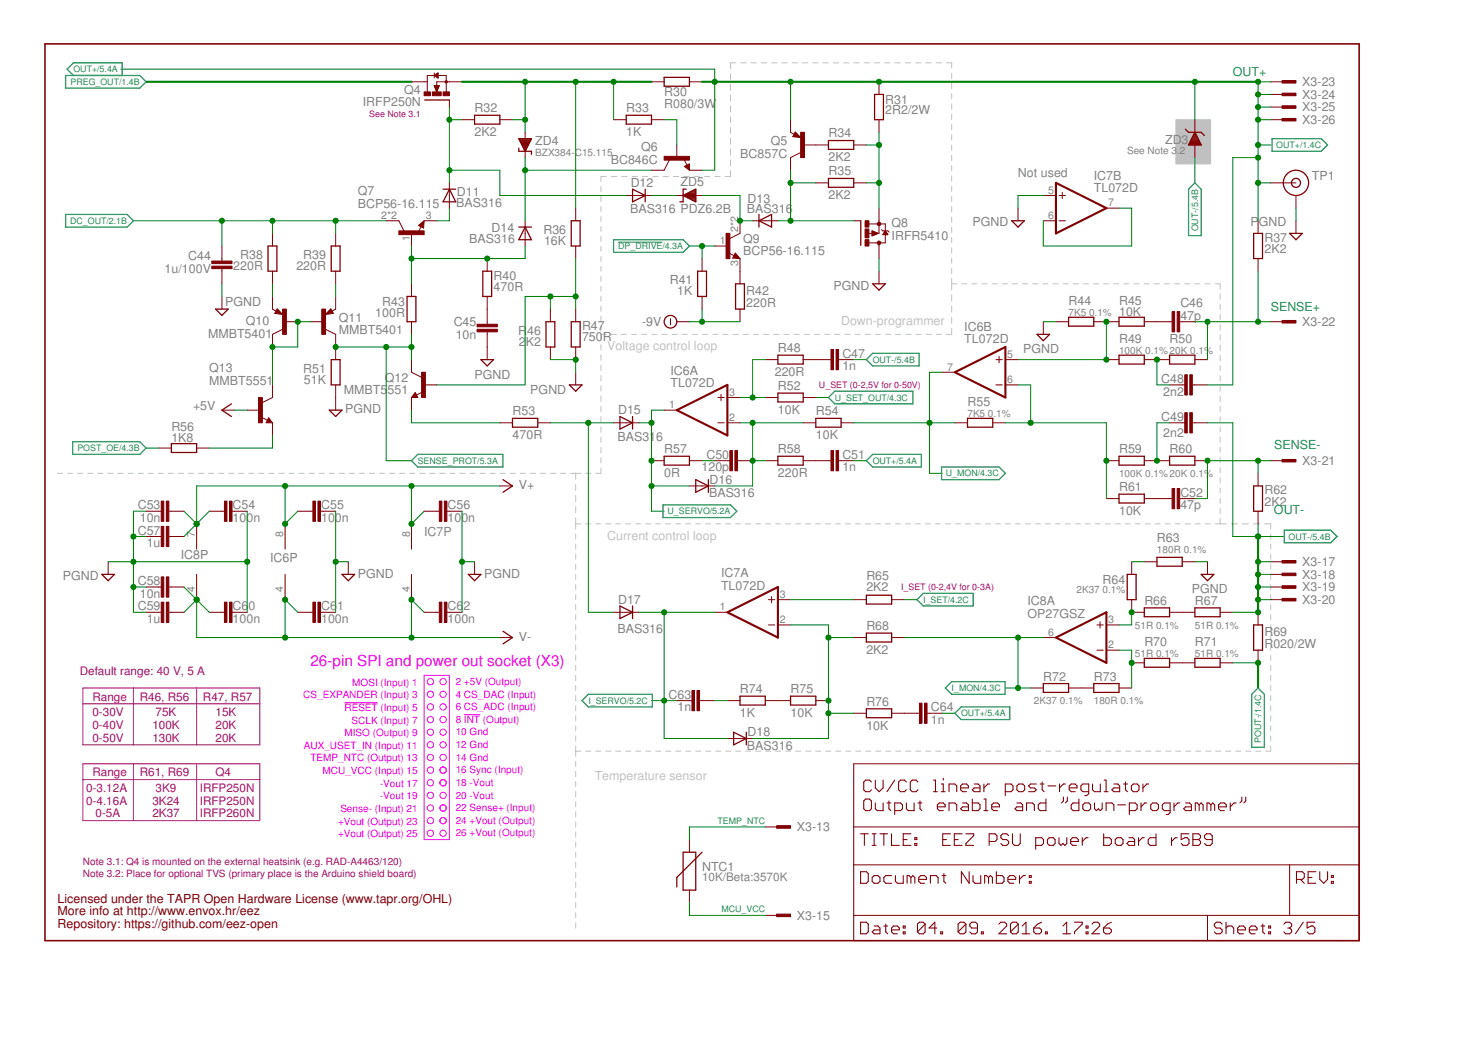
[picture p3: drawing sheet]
<svg xmlns="http://www.w3.org/2000/svg" width="297mm" height="210mm" viewBox="0 0 297 210" stroke-linecap="round" stroke-linejoin="round" font-family="sans-serif">
<defs><g id="words">
<text font-size="3.1" fill="#f0f" x="62.4" y="133.9">26-pin SPI and power out socket (X3)</text>
<g font-size="2.5" fill="#008080">
<text x="247.8" y="15.2">OUT+</text>
<text x="255.4" y="62.6">SENSE+</text>
<text x="256.1" y="90.3">SENSE-</text>
<text x="256" y="103.4">OUT-</text>
</g>
<g font-size="2.5" fill="#808080">
<text x="261.7" y="17.3">X3-23</text>
<text x="72.9" y="21.4">IRFP250N</text>
<text x="81.3" y="18.9">Q4</text>
<text x="95.4" y="22.6">R32</text>
<text x="125.9" y="22.6">R33</text>
<text x="133.5" y="21.7">R080/3W</text>
<text x="133.5" y="19.4">R30</text>
<text x="177.9" y="22.9">2R2/2W</text>
<text x="177.9" y="21">R31</text>
<text x="261.7" y="19.9">X3-24</text>
<text x="261.7" y="22.4">X3-25</text>
<text x="95.4" y="27.4">2K2</text>
<text x="107.6" y="29.1">ZD4</text>
<text x="125.9" y="27.4">1K</text>
<text x="154.9" y="29.1">Q5</text>
<text x="166.5" y="27.6">R34</text>
<text x="234.2" y="29">ZD3</text>
<text x="261.7" y="25">X3-26</text>
<text x="122.7" y="33">BC846C</text>
<text x="128.9" y="30.4">Q6</text>
<text x="148.8" y="31.7">BC857C</text>
<text x="166.5" y="32.4">2K2</text>
<text x="166.5" y="35.3">R35</text>
<text x="204.6" y="35.5">Not used</text>
<text x="71.9" y="41.8">BCP56-16.115</text>
<text x="71.9" y="39.3">Q7</text>
<text x="91.7" y="41.6">BAS316</text>
<text x="91.8" y="39.5">D11</text>
<text x="126.8" y="37.5">D12</text>
<text x="136.8" y="37.4">ZD5</text>
<text x="150.2" y="40.7">D13</text>
<text x="166.5" y="40.1">2K2</text>
<text x="219.8" y="38.7">TL072D</text>
<text x="219.8" y="36.1">IC7B</text>
<text x="263.6" y="36.1">TP1</text>
<text x="98.8" y="46.6">D14</text>
<text x="109.2" y="47">R36</text>
<text x="126.6" y="42.9">BAS316 PDZ6.2B</text>
<text x="150.1" y="42.9">BAS316</text>
<text x="179.2" y="45.6">Q8</text>
<text x="195.5" y="45.5">PGND</text>
<text x="251.3" y="45.5">P</text>
<text x="253" y="45.5">GND</text>
<text x="37.8" y="52.3">C44</text>
<text x="48.3" y="52.1">R38</text>
<text x="61" y="52.1">R39</text>
<text x="94.3" y="48.9">BAS316</text>
<text x="109.3" y="49.2">16K</text>
<text x="149.4" y="51.4">BCP56-16.115</text>
<text x="149.4" y="48.8">Q9</text>
<text x="179.2" y="48.2">IRFR5410</text>
<text x="254.1" y="50.9">2K2</text>
<text x="254.1" y="48.6">R37</text>
<text x="33.1" y="54.8">1u/100V</text>
<text x="46.9" y="54.3">220R</text>
<text x="59.6" y="54.3">220R</text>
<text x="99.2" y="58.5">470R</text>
<text x="99.2" y="56.2">R40</text>
<text x="134.6" y="57.2">R41</text>
<text x="136.1" y="59.4">1K</text>
<text x="150" y="59.4">R42</text>
<text x="167.5" y="58.2">PGND</text>
<text x="45.2" y="61.5">PGND</text>
<text x="49.4" y="65.3">Q10</text>
<text x="68.1" y="64.7">Q11</text>
<text x="75.4" y="63.8">100R</text>
<text x="76.8" y="61.6">R43</text>
<text x="91.2" y="65.6">C45</text>
<text x="129" y="65.6">-9V</text>
<text x="150" y="61.6">220R</text>
<text x="214.7" y="61.3">R44</text>
<text x="224.9" y="63.5">10K</text>
<text x="224.9" y="61.3">R45</text>
<text x="237.2" y="64.3">47p</text>
<text x="237.2" y="61.8">C46</text>
<text x="261.7" y="65.6">X3-22</text>
<text x="41.8" y="67.9">MMBT5401</text>
<text x="68.1" y="67.2">MMBT5401</text>
<text x="91.6" y="68.1">10n</text>
<text x="104.1" y="67.3">R</text>
<text x="104.3" y="69.5">2</text>
<text x="105.7" y="69.5">K2</text>
<text x="105.9" y="67.3">46</text>
<text x="117" y="68.6">750R</text>
<text x="117" y="66.4">R47</text>
<text x="156.3" y="70.8">R48</text>
<text x="169.3" y="71.9">C47</text>
<text x="193.8" y="69">TL072D</text>
<text x="193.8" y="66.5">IC6B</text>
<text x="205.6" y="70.9">PGND</text>
<text x="224.9" y="68.9">R49</text>
<text x="235.1" y="68.9">R50</text>
<text x="42.1" y="77.4">MMBT5551</text>
<text x="42.1" y="74.8">Q13</text>
<text x="61" y="75">R51</text>
<text x="61.1" y="77.1">51K</text>
<text x="77.3" y="76.8">Q12</text>
<text x="95.4" y="76.1">PGND</text>
<text x="134.8" y="77.9">TL072D</text>
<text x="134.8" y="75.4">IC6A</text>
<text x="155.7" y="75.6">220R</text>
<text x="169.3" y="74.5">1n</text>
<text x="233.4" y="77">C48</text>
<text x="38.8" y="82.5">+5V</text>
<text x="69.1" y="79.3">MMBT5</text>
<text x="69.4" y="83.1">PGND</text>
<text x="77.9" y="79.3">551</text>
<text x="103" y="83.5">R53</text>
<text x="106.6" y="79.2">PGND</text>
<text x="124.2" y="83.3">D15</text>
<text x="156.3" y="83.2">10K</text>
<text x="156.3" y="78.4">R52</text>
<text x="164" y="83.5">R54</text>
<text x="194.4" y="81.6">R55</text>
<text x="233.8" y="79.5">2n2</text>
<text x="34.4" y="88.9">1K8</text>
<text x="34.4" y="86.7">R56</text>
<text x="103" y="88.3">470R</text>
<text x="124.1" y="88.6">BAS316</text>
<text x="164" y="88.3">10K</text>
<text x="233.4" y="84.6">C49</text>
<text x="233.8" y="87.8">2n2</text>
<text x="133.5" y="95.9">0R</text>
<text x="133.5" y="91.1">R57</text>
<text x="141" y="94.8">120p</text>
<text x="142" y="92.2">C50</text>
<text x="156.3" y="95.9">220R</text>
<text x="156.3" y="91.1">R58</text>
<text x="169.3" y="94.8">1n</text>
<text x="169.3" y="92.2">C51</text>
<text x="224.9" y="91.1">R59</text>
<text x="235.1" y="91.1">R60</text>
<text x="261.7" y="93.5">X3-21</text>
<text x="104.3" y="98.3">V+</text>
<text x="142.5" y="100">BAS316</text>
<text x="142.6" y="97.2">D16</text>
<text x="224.9" y="98.7">R61</text>
<text x="237.2" y="99.9">C52</text>
<text x="254.1" y="101.6">2K2</text>
<text x="254.1" y="99.4">R62</text>
<text x="27.7" y="107.5">C57</text>
<text x="27.7" y="102.4">C53</text>
<text x="28.1" y="104.9">10n</text>
<text x="46.8" y="104.9">100n</text>
<text x="46.8" y="102.4">C54</text>
<text x="64.5" y="104.9">100n</text>
<text x="64.5" y="102.4">C55</text>
<text x="85.2" y="107.9">IC7P</text>
<text x="89.9" y="104.9">100n</text>
<text x="89.9" y="102.4">C56</text>
<text x="224.9" y="103.5">10K</text>
<text x="237.2" y="102.4">47p</text>
<text x="29.5" y="110">1u</text>
<text x="36.3" y="112.3">IC8P</text>
<text x="54.3" y="112.9">IC6P</text>
<text x="232.5" y="108.9">R63</text>
<text x="261.7" y="113.8">X3-17</text>
<text x="12.6" y="116.6">PGND</text>
<text x="27.7" y="117.6">C58</text>
<text x="71.9" y="116.1">PGND</text>
<text x="97.3" y="116.1">PGND</text>
<text x="144.9" y="118.5">TL072D</text>
<text x="144.9" y="116">IC7A</text>
<text x="174.1" y="118.8">2K2</text>
<text x="174.1" y="116.5">R65</text>
<text x="221.6" y="117.5">R64</text>
<text x="239.5" y="119.3">PGND</text>
<text x="261.7" y="116.4">X3-18</text>
<text x="261.7" y="118.9">X3-19</text>
<text x="27.7" y="122.7">C59</text>
<text x="28.1" y="120.2">10n</text>
<text x="29.5" y="125.3">1u</text>
<text x="46.8" y="125.3">100n</text>
<text x="46.8" y="122.7">C6</text>
<text x="50" y="122.7">0</text>
<text x="64.5" y="125.3">100n</text>
<text x="64.5" y="122.7">C6</text>
<text x="67.7" y="122.7">1</text>
<text x="89.9" y="125.3">100n</text>
<text x="89.9" y="122.7">C6</text>
<text x="93.1" y="122.7">2</text>
<text x="124.2" y="121.3">D17</text>
<text x="206.5" y="124.2">OP27GSZ</text>
<text x="206.5" y="121.7">IC8A</text>
<text x="230" y="121.6">R66</text>
<text x="240.1" y="121.6">R67</text>
<text x="261.7" y="121.4">X3-20</text>
<text x="104.3" y="128.8">V-</text>
<text x="124.1" y="127.3">BAS316</text>
<text x="174.1" y="131.5">2K2</text>
<text x="174.1" y="126.7">R68</text>
<text x="230" y="129.9">R70</text>
<text x="240.1" y="129.9">R71</text>
<text x="254.1" y="130.2">R020/2W</text>
<text x="254.1" y="127.9">R69</text>
<text x="209.7" y="136.8">R72</text>
<text x="219.8" y="136.8">R73</text>
<text x="134.3" y="140.5">C63</text>
<text x="136.1" y="143">1n</text>
<text x="148.7" y="139.4">R74</text>
<text x="158.9" y="139.4">R75</text>
<text x="174.1" y="141.9">R76</text>
<text x="187.1" y="143">C64</text>
<text x="148.7" y="144.2">1K</text>
<text x="150.2" y="148">D18</text>
<text x="158.9" y="144.2">10K</text>
<text x="174.1" y="146.7">10K</text>
<text x="187.1" y="145.6">1n</text>
<text x="150.1" y="150.8">BAS316</text>
<text x="160.1" y="167.2">X3-13</text>
<text x="141.1" y="175.2">NTC1</text>
<text x="160.1" y="184.9">X3-15</text>
</g>
<g font-size="2.5" fill="#c0c0c0">
<text x="169" y="65.3">Down-programmer</text>
<text x="122.1" y="70.4">Voltage control loop</text>
<text x="122.1" y="108.5">Current control loop</text>
<text x="119.5" y="156.7">Temperature sensor</text>
</g>
<g font-size="2.5" fill="#800000">
<text x="11.6" y="181.5">Licensed under the TAPR Open Hardware License (www.tapr.org/OHL)</text>
<text x="11.6" y="184">More info at http://www.envox.hr/eez</text>
<text x="11.6" y="186.6">Repository: https://github.com/eez-open</text>
</g>
<g font-size="2.3" fill="#800080">
<text x="16" y="135.8">Default range: 40 V, 5 A</text>
<text x="18.6" y="140.9">Range</text>
<text x="28.1" y="140.9">R46, R56</text>
<text x="40.8" y="140.9">R47, R57</text>
<text x="18.6" y="144">0-30V</text>
<text x="18.6" y="146.6">0-40V</text>
<text x="18.6" y="149.1">0-50V</text>
<text x="30.6" y="146.6">100K</text>
<text x="30.6" y="149.1">130K</text>
<text x="31.3" y="144">75K</text>
<text x="43.3" y="144">15K</text>
<text x="43.3" y="146.6">20K</text>
<text x="43.3" y="149.1">20K</text>
<text x="17.3" y="159.3">0-3.12A</text>
<text x="17.3" y="161.8">0-4.16A</text>
<text x="18.6" y="156.1">Range</text>
<text x="28.1" y="156.1">R61, R69</text>
<text x="30.6" y="161.8">3K24</text>
<text x="31.3" y="159.3">3K9</text>
<text x="40.2" y="159.3">IRFP250N</text>
<text x="40.2" y="161.8">IRFP250N</text>
<text x="43.3" y="156.1">Q4</text>
<text x="19.2" y="164.4">0-5A</text>
<text x="30.6" y="164.4">2K37</text>
<text x="40.2" y="164.4">IRFP260N</text>
</g>
<text font-size="2.3" fill="#808080" x="141.1" y="177.1">10K/Beta:3570K</text>
<g font-size="2.1" fill="#808080">
<text x="210.7" y="38.9">5</text>
<text x="222.7" y="41.5">7</text>
<text x="76.6" y="44">2*2</text>
<text x="85.6" y="44">3</text>
<text x="148.4" y="46.6" transform="rotate(-90 148.4 46.6)">2*2</text>
<text x="210.7" y="44">6</text>
<text x="82.3" y="48.5" transform="rotate(-90 82.3 48.5)">1</text>
<text x="144.6" y="49.1">1</text>
<text x="148.4" y="53.5" transform="rotate(-90 148.4 53.5)">3</text>
<text x="202.4" y="72">5</text>
<text x="190.3" y="74.5">7</text>
<text x="202.4" y="77">6</text>
<text x="134.5" y="82.1">1</text>
<text x="146.5" y="79.6">3</text>
<text x="146.5" y="84.7">2</text>
<text x="39.2" y="108.1" transform="rotate(-90 39.2 108.1)">7</text>
<text x="56.9" y="108.1" transform="rotate(-90 56.9 108.1)">8</text>
<text x="82.3" y="108.1" transform="rotate(-90 82.3 108.1)">8</text>
<text x="39.2" y="119" transform="rotate(-90 39.2 119)">4</text>
<text x="56.9" y="119" transform="rotate(-90 56.9 119)">4</text>
<text x="82.3" y="119" transform="rotate(-90 82.3 119)">4</text>
<text x="144.6" y="122.7">1</text>
<text x="156.7" y="125.3">2</text>
<text x="156.7" y="120.2">3</text>
<text x="222.7" y="125.3">3</text>
<text x="210.7" y="127.8">6</text>
<text x="222.7" y="130.4">2</text>
</g>
<g font-size="2" fill="#808080">
<text x="107.6" y="31.3">BZX384-C15.115</text>
<text x="226.5" y="30.9">See Note 3</text>
<text x="236.6" y="30.9">.2</text>
<text x="214.7" y="63.5">7K5</text>
<text x="218.9" y="63.5">0.1%</text>
<text x="224.9" y="71.2">100K 0.1%20K 0.1%</text>
<text x="194.4" y="83.9">7K5</text>
<text x="198.6" y="83.9">0.1%</text>
<text x="224.9" y="95.9">100K 0.1%20K 0.1%</text>
<text x="232.5" y="111.2">180R 0.1%</text>
<text x="216.4" y="119.3">2K37</text>
<text x="221.6" y="119.3">0.1%</text>
<text x="228.1" y="126.4">51R 0.1%</text>
<text x="240.1" y="126.4">51R 0.1%</text>
<text x="228.1" y="132.1">51R 0.1%</text>
<text x="240.1" y="132.1">51R 0.1%</text>
<text x="207.8" y="141.6">2K37</text>
<text x="213" y="141.6">0.1%</text>
<text x="219.8" y="141.6">180R 0.1%</text>
</g>
<g font-size="2" fill="#f0f">
<text x="70.8" y="137.8">MOSI (Input) 1</text>
<text x="91.6" y="137.7">2 +5V (Output)</text>
<text x="61" y="140.4">CS_EXPANDER (Input) 3</text>
<text x="69.2" y="142.9">RESET (Input) 5</text>
<text x="91.6" y="142.8">6 CS_ADC (Input)</text>
<text x="91.6" y="140.2">4 CS_DAC (Input)</text>
<text x="69.2" y="148">MISO (Output) 9</text>
<text x="70.7" y="145.5">SCLK (Input) 7</text>
<text x="91.6" y="145.3">8 INT (Output)</text>
<text x="91.6" y="147.9">10 Gnd</text>
<text x="61.1" y="150.5">AUX_USET_IN (Input) 11</text>
<text x="62.4" y="153.1">TEMP_NTC (Output) 13</text>
<text x="64.8" y="155.6">MCU_VCC (Input) 15</text>
<text x="91.6" y="150.4">12 Gnd</text>
<text x="91.6" y="155.5">16 Sync (Input)</text>
<text x="91.6" y="152.9">14 Gnd</text>
<text x="76.4" y="160.7">-Vout 19</text>
<text x="76.4" y="158.2">-Vout 17</text>
<text x="91.6" y="158">18 -Vout</text>
<text x="91.6" y="160.6">20 -Vout</text>
<text x="67.9" y="165.8">+Vout (Output) 23</text>
<text x="68.4" y="163.2">Sense- (Input) 21</text>
<text x="91.6" y="165.6">24 +Vout (Output)</text>
<text x="91.6" y="163.1">22 Sense+ (Input)</text>
<text x="67.9" y="168.3">+Vout (Output) 25</text>
<text x="91.6" y="168.2">26 +Vout (Output)</text>
</g>
<g font-size="2" fill="#800080">
<text x="16.7" y="173.9">Note 3.1: Q4 is mounted on the external heatsink (e.g. RAD-A4463/120)</text>
<text x="16.7" y="176.4">Note 3.2: Place for optional TVS (primary place is the Arduino shield board)</text>
</g>
<g font-size="1.8" fill="#008080">
<text x="14.2" y="17.1">PREG_OUT/1.4B</text>
<text x="14.8" y="14.5">OUT+/5.4A</text>
<text x="256.5" y="29.8">OUT+/1.4C</text>
<text x="14.1" y="45">DC_OUT/2.1B</text>
<text x="240.8" y="46.5" transform="rotate(-90 240.8 46.5)">OUT-/5.4B</text>
<text x="124.2" y="50.1">DP_DRIVE/4.3A</text>
<text x="175.4" y="72.9">OUT-/5.4B</text>
<text x="167.8" y="80.6">U_SET_OUT/4.3C</text>
<text x="15.6" y="90.7">POST_OE/4.3B</text>
<text x="84" y="93.3">SENSE_PROT/5.3A</text>
<text x="175.4" y="93.3">OUT+/5.4A</text>
<text x="190.1" y="95.8">U_MON/4.3C</text>
<text x="134.2" y="103.4">U_SERVO/5.2A</text>
<text x="259" y="108.5">OUT-/5.4B</text>
<text x="185.5" y="121.2">I_SET/4.2C</text>
<text x="118.2" y="141.5">I_SERVO/5.2C</text>
<text x="191.3" y="139">I_MON/4.3C</text>
<text x="193.2" y="144">OUT+/5.4A</text>
<text x="253.5" y="149.4" transform="rotate(-90 253.5 149.4)">POUT-/1.4C</text>
<text x="144.2" y="165.6">TEMP_NTC</text>
<text x="145" y="183.4">MCU_VCC</text>
</g>
<g font-size="1.8" fill="#800080">
<text x="74.2" y="23.4">See Note 3.1</text>
<text x="164.6" y="78">U_SET (0-2,5V for 0-50V)</text>
<text x="181.1" y="118.7">I_SET (0-2,4V for 0-3A)</text>
</g>
</g></defs>
<g fill="none" stroke="#c0c0c0" stroke-width=".2">
<path d="M146.8 14.8v1.2M146.8 17v1.1M146.8 19.1v1.2M147.9 12.6h-1.1v1.2M148.9 12.6h1M150.9 12.6h1.1M153 12.6h1.1M155.1 12.6h1M157.1 12.6h1.1M159.2 12.6h1.1M161.3 12.6h1M163.3 12.6h1.1"/>
<path d="M165.4 12.6h1.1M167.5 12.6h1M169.5 12.6h1.1M171.6 12.6h1.1M173.7 12.6h1M175.7 12.6h1.1M177.8 12.6h1.1M179.9 12.6h1M181.9 12.6h1.1M184 12.6h1.1M186.1 12.6h1M188.1 12.6h1.1"/>
<path d="M190.2 12.6h1.1v1.1M191.3 14.7v1.1M191.3 16.8v1M191.3 18.8v1.1M120.8 37.5v1M120.8 39.5v1M121.9 35.5h-1.1v1M122.9 35.5h1.1M124.9 35.5h1.1M127 35.5h1.1M129.1 35.5h1.1M131.2 35.5h1"/>
<path d="M133.3 35.5h1M135.3 35.5h1.1M137.4 35.5h1.1M139.5 35.5h1.1M141.6 35.5h1.1M143.7 35.5h1M146.8 21.3v1.2M146.8 23.5v1.1M146.8 25.7v1.1M146.8 27.8v1.2M146.8 30v1.2M146.8 32.2v1.1"/>
<path d="M146.8 34.3v1.2h-1.1M191.3 20.9v1.1M191.3 23v1M191.3 25v1.1M191.3 27.1v1.1M191.3 29.2v1M191.3 31.2v1.1M191.3 33.3v1.1M191.3 35.3v1.1M191.3 37.4v1.1M191.3 39.5v1.1M120.8 41.5v1"/>
<path d="M120.8 43.5v1M120.8 45.5v1M120.8 47.5v1M120.8 49.5v1M120.8 51.5v1.1M120.8 53.6v.9M120.8 55.6v1M120.8 57.6v1M120.8 59.6v1M191.3 41.6v1M191.3 43.6v1.1M191.3 45.7v1.1"/>
<path d="M191.3 47.8v1M191.3 49.8v1.1M191.3 51.9v1M191.3 54v1M191.3 56v2.3M191.3 59.3v1.2M191.3 57.1h1M193.3 57.1h1M195.3 57.1h1.1M197.4 57.1h1M199.4 57.1h1M201.4 57.1h1.1"/>
<path d="M203.5 57.1h1M205.5 57.1h1M207.5 57.1h1.1M209.6 57.1h1M211.6 57.1h1M213.7 57.1h1M215.7 57.1h1M217.7 57.1h1.1M219.8 57.1h1M221.8 57.1h1M223.8 57.1h1.1M225.9 57.1h1"/>
<path d="M227.9 57.1h1M229.9 57.1h1.1M232 57.1h1M234 57.1h1M236.1 57.1h1M238.1 57.1h1M240.1 57.1h1.1M242.1 57.1h1.1M244.2 57.1h1v1M245.2 59.1v1.1M120.8 61.6v1M120.8 63.6v1"/>
<path d="M120.8 65.6v1M120.8 69.3v1.1M120.8 71.4v1M120.8 73.4v1.1M120.8 75.5v1.1M120.8 77.6v1M120.8 79.6v1.1M121.8 67.2h-1v1.1M122.8 67.2h1.1M124.9 67.2h1M126.9 67.2h1.1M128.9 67.2h1.1"/>
<path d="M131 67.2h1M133 67.2h1.1M135.1 67.2h1M137.1 67.2h1.1M139.2 67.2h1M141.2 67.2h1M143.3 67.2h1M145.3 67.2h1M147.3 67.2h1.1M149.4 67.2h1M151.4 67.2h1.1M153.5 67.2h1"/>
<path d="M155.5 67.2h1M157.5 67.2h1.1M159.6 67.2h1M161.6 67.2h1.1M163.7 67.2h1M165.7 67.2h1.1M167.7 67.2h1.1M169.8 67.2h1M171.8 67.2h1.1M173.9 67.2h1M175.9 67.2h1.1M178 67.2h1"/>
<path d="M180 67.2h1M182.1 67.2h1M184.1 67.2h1M186.1 67.2h1.1M188.2 67.2h1M191.3 66v1.2h-1.1M191.3 61.5v1.3M191.3 63.8v1.2M245.2 61.2v1M245.2 63.2v1.1M245.2 65.3v1M245.2 67.3v1.1"/>
<path d="M245.2 69.4v1M245.2 71.4v1.1M245.2 73.5v1M245.2 75.5v1.1M245.2 77.6v1.1M245.2 79.7v1M11.6 95.2h1M13.6 95.2h1M15.6 95.2h1M17.7 95.2h1M19.7 95.2h1M21.7 95.2h1"/>
<path d="M23.7 95.2h1M25.7 95.2h1.1M27.7 95.2h1.1M29.8 95.2h1M31.8 95.2h1M33.8 95.2h1M35.8 95.2h1.1M37.9 95.2h1M39.9 95.2h1M41.9 95.2h1M43.9 95.2h1.1M46 95.2h1"/>
<path d="M48 95.2h1M50 95.2h1M52 95.2h1M54 95.2h1.1M56 95.2h1.1M58.1 95.2h1M60.1 95.2h1M62.1 95.2h1M64.1 95.2h1.1M66.2 95.2h1M68.2 95.2h1M70.2 95.2h1"/>
<path d="M72.2 95.2h1.1M74.3 95.2h1M76.3 95.2h1M78.3 95.2h1M80.3 95.2h1M82.3 95.2h1.1M84.3 95.2h1.1M86.4 95.2h1M88.4 95.2h1M90.4 95.2h1M92.4 95.2h1.1M94.5 95.2h1"/>
<path d="M96.5 95.2h1M98.5 95.2h1M100.5 95.2h1.1M102.6 95.2h1M104.6 95.2h1M106.6 95.2h1M108.6 95.2h1M110.6 95.2h1.1M112.7 95.2h1M114.7 95.2h2M115.7 95.2v1.2M115.7 97.4v1.2"/>
<path d="M115.7 99.6v1.3M117.7 95.2h1.1M120.8 81.7v1.1M120.8 83.8v1M120.8 85.8v1.1M120.8 87.9v1.1M120.8 90v1M120.8 92v1.1M120.8 94.1v1.1h-1M245.2 81.7v1M245.2 83.8v1M245.2 85.8v1"/>
<path d="M245.2 87.9v1M245.2 89.9v1.1M245.2 91.9v1.1M245.2 94v1.1M245.2 96.1v1M245.2 98.1v1.1M115.7 101.9v1.2M115.7 104.1v2.3M115.7 107.4v1M115.7 109.4v1M115.7 111.4v1M115.7 113.5v1"/>
<path d="M115.7 115.5v1M115.7 117.5v1M115.7 119.5v1.1M115.7 105.3h1M117.7 105.3h1M119.7 105.3h1M121.7 105.3h1M123.7 105.3h1M125.8 105.3h.9M127.8 105.3h1M129.8 105.3h1M131.8 105.3h1"/>
<path d="M133.8 105.3h1M135.8 105.3h1M137.8 105.3h1M139.8 105.3h1M141.8 105.3h1M143.8 105.3h1M145.8 105.3h1M147.8 105.3h1M149.8 105.3h1.1M151.8 105.3h1.1M153.9 105.3h1M155.9 105.3h1"/>
<path d="M157.9 105.3h1M159.9 105.3h1M161.9 105.3h1M163.9 105.3h1M165.9 105.3h1M167.9 105.3h1M169.9 105.3h1M171.9 105.3h1M173.9 105.3h1M175.9 105.3h1.1M177.9 105.3h1.1M180 105.3h1"/>
<path d="M182 105.3h1M184 105.3h1M186 105.3h1M188 105.3h1M190 105.3h1M192 105.3h1M194 105.3h1M196 105.3h1M198 105.3h1M200 105.3h1M202 105.3h1.1M204 105.3h1.1"/>
<path d="M206.1 105.3h1M208.1 105.3h1M210.1 105.3h1M212.1 105.3h1M214.1 105.3h1M216.1 105.3h1M218.1 105.3h1M220.1 105.3h1M222.1 105.3h1M224.1 105.3h1M226.1 105.3h1M228.2 105.3h1"/>
<path d="M230.2 105.3h1M232.2 105.3h1M234.2 105.3h1M236.2 105.3h1M238.2 105.3h1M240.2 105.3h1M242.2 105.3h1M244.2 105.3h2.2M245.2 100.2v1M245.2 102.2v1.1M245.2 104.3v1M247.5 105.3h1.2"/>
<path d="M249.7 105.3h1.2M251.9 105.3h1.3M254.1 105.3h1.3v1.1M255.4 107.4v1M255.4 109.4v1M255.4 111.4v1M255.4 113.5v1M255.4 115.5v1M255.4 117.5v1M255.4 119.5v1.1M115.7 121.6v1M115.7 123.6v1"/>
<path d="M115.7 125.6v1.1M115.7 127.7v1M115.7 129.7v1M115.7 131.7v1.1M115.7 133.8v1M115.7 135.8v1M115.7 137.8v1.1M115.7 139.8v1.1M255.4 121.6v1M255.4 123.6v1M255.4 125.6v1.1M255.4 127.7v1"/>
<path d="M255.4 129.7v1M255.4 131.7v1.1M255.4 133.8v1M255.4 135.8v1M255.4 137.8v1.1M255.4 139.8v1.1M115.7 151h1M115.7 141.9v1M115.7 143.9v1M115.7 145.9v1.1M115.7 148v1M115.7 150v2.1"/>
<path d="M115.7 153.1v1M115.7 155.1v1M115.7 157.1v1.1M115.7 159.2v1M117.7 151h1M119.7 151h1M121.7 151h1M123.7 151h1.1M125.8 151h1M127.8 151h1M129.8 151h1M131.8 151h1"/>
<path d="M133.8 151h1M135.8 151h1M137.8 151h1M139.8 151h1M141.8 151h1M143.8 151h1M145.8 151h1.1M147.8 151h1.1M149.9 151h1M151.9 151h1M153.9 151h1M155.9 151h1"/>
<path d="M157.9 151h1M159.9 151h1M161.9 151h1M163.9 151h1.1M165.9 151h1.1M168 151h1M170 151h1M172 151h1M174 151h1M176 151h1M178 151h1M180 151h1"/>
<path d="M182 151h1M184 151h1M186 151h1M188 151h1.1M190.1 151h1M192.1 151h1M194.1 151h1M196.1 151h1M198.1 151h1M200.1 151h1M202.1 151h1M204.1 151h1"/>
<path d="M206.1 151h1.1M208.2 151h.9M210.2 151h1M212.2 151h1M214.2 151h1M216.2 151h1M218.2 151h1M220.2 151h1M222.2 151h1M224.2 151h1M226.2 151h1M228.2 151h1.1"/>
<path d="M230.3 151h1M232.3 151h1M234.3 151h1M236.3 151h1M238.3 151h1M240.3 151h1M242.3 151h1M244.3 151h1M246.3 151h1M248.3 151h1M250.4 151h1M252.4 151h1"/>
<path d="M255.4 141.9v1M255.4 143.9v1M255.4 145.9v1.1M255.4 148v1M255.4 150v1h-1M115.7 161.2v1M115.7 163.2v1.1M115.7 165.2v1.1M115.7 167.3v1M115.7 169.3v1M115.7 171.3v1.1M115.7 173.4v1"/>
<path d="M115.7 175.4v1M115.7 177.4v1.1M115.7 179.5v1M115.7 181.5v1M115.7 183.5v1.1M115.7 185.5v1.1"/>
</g>
<path d="M236.3 24.1h7v8.9h-7z" fill="#c0c0c0" stroke="#c0c0c0" stroke-width=".2"/>
<g fill="none" stroke="#800000" stroke-width=".21">
<path d="M175.1 157.2l-.3-.4h-.8l-.4 .4v1.6l.4 .4h.8l.3-.4M175.9 156.8v1.6l.8 .8 .8-.8v-1.6M179.8 156.8l-1.5 2.4M182.2 157.2l-.4-.4h-.8l-.4 .4v1.6l.4 .4h.8l.4-.4M184.5 157.2l-.4-.4h-.8l-.4 .4v1.6l.4 .4h.8l.4-.4M187.6 156.8h.4v2.4M187.6 159.2h.8M189.2 159.2h.7M189.2 157.6h.4v1.6M189.6 156.5v.3M190.7 159.2v-1.6h1.2l.4 .4v1.2M193.1 158.4h1.5v-.4l-.4-.4h-.7l-.4 .4v.8l.4 .4h.7"/>
<path d="M195.8 157.6h.8l.4 .4v1.2h-1.2l-.4-.4 .4-.4h1.2M197.7 157.6v1.6M198.9 157.6h-.4l-.8 .8M202 159.2h1.2l.4-.4v-.8l-.4-.4h-1.2v2.4M204.4 158l.4-.4h.7l.4 .4v.8l-.4 .4h-.7l-.4-.4zM208.3 157.6h-1.2l-.4 .4 .4 .4h.8l.4 .4-.4 .4h-1.2M209 157.6h.8M209.4 157.2v1.6l.4 .4M210.6 158h1.6M212.9 157.6v1.6M214.1 157.6h-.4l-.8 .8M214.9 158.4h1.6v-.4l-.4-.4h-.8l-.4 .4v.8l.4 .4h.8"/>
<path d="M218.8 159.2h-1.2l-.4-.4v-.8l.4-.4h1.2v2l-.4 .4h-.4M219.6 157.6v1.2l.4 .4h1.1v-1.6M221.9 156.8h.4v2.4M221.9 159.2h.8M223.9 157.6h.7l.4 .4v1.2h-1.1l-.4-.4 .4-.4h1.1M225.8 157.6h.8M226.2 157.2v1.6l.4 .4M227.4 158l.4-.4h.7l.4 .4v.8l-.4 .4h-.7l-.4-.4zM229.7 157.6v1.6M230.9 157.6h-.4l-.8 .8M173 175.3h1.1l.4 .3v1.6l-.4 .4h-1.1zM173 167.6h1.5"/>
<path d="M173.6 161l.4-.3h.8l.3 .3v1.6l-.3 .4h-.8l-.4-.4zM173.7 167.6v2.4M175.3 176.4l.4-.4h.7l.4 .4v.8l-.4 .4h-.7l-.4-.4zM175.3 167.6h.8M175.3 170h.8M175.7 167.6v2.4M175.9 161.4v1.2l.4 .4h1.2v-1.6M176.8 167.6h1.6M177.6 167.6v2.4M178.3 161.4h.7M178.6 161v1.6l.4 .4M179.2 167.6v2.4h1.5"/>
<path d="M179.2 176h-1.2l-.4 .4v.8l.4 .4h1.2M179.8 163h1.2l.4-.4v-.8l-.4-.4h-1.2v2.4M180 176v1.2l.4 .4h1.1v-1.6M181.5 168.8h.8M182.2 161.4v1.2l.3 .4h1.2v-1.6M183.1 167.6h-1.6v2.4h1.6M183.1 176.4l-.4-.4h-.4v1.6M183.1 176.4l.4-.4 .4 .4v1.2M183.1 176.4v1.2M183.9 169.6h.4v.4h-.4zM183.9 168.4h.4v.4h-.4zM184.5 161.4h.8"/>
<path d="M184.6 176.8h1.6v-.4l-.4-.4h-.8l-.4 .4v.8l.4 .4h.8M184.9 161v1.6l.4 .4M187 177.6v-1.6h1.2l.3 .4v1.2M188.4 162.2h1.5v-.4l-.3-.4h-.8l-.4 .4v.8l.4 .4h.8M189.3 176h.8M189.5 168.8h.7M189.7 175.6v1.6l.4 .4M190.7 163v-1.6h1.2l.4 .4v1.2M191 167.6h-1.5v2.4h1.5M191.8 168.8h.8M193.4 167.6h-1.6v2.4h1.6M193.5 161.4h.7l.4 .4v1.2h-1.1l-.4-.4 .4-.4h1.1"/>
<path d="M194.1 167.6h1.6v.4l-1.6 1.6v.4h1.6M194.8 175.3v2.3l-1.6-2.3v2.3M195.4 160.7v2.3h1.2l.4-.4v-.8l-.4-.4h-1.2M195.6 176v1.2l.3 .4h1.2v-1.6M197.7 160.7h.4v2.3M197.7 163h.8M198.7 176.4l-.4-.4h-.4v1.6M198.7 176.4v1.2M198.7 176.4l.4-.4 .4 .4v1.2M198.8 169.2h1.2l.4-.4v-.8l-.4-.4h-1.2v2.4M199.3 162.2h1.6v-.4l-.4-.4h-.8l-.4 .4v.8l.4 .4h.8M200.2 175.3v2.3h1.2l.4-.4v-.8l-.4-.4h-1.2"/>
<path d="M202.6 176.8h1.5v-.4l-.4-.4h-.8l-.3 .4v.8l.3 .4h.8M202.7 168l-.4-.4h-.8l-.4 .4v.4l.4 .4h.8l.4 .4v.4l-.4 .4h-.8l-.4-.4M203.5 167.6v2l.4 .4h.8l.3-.4v-2M204.4 161.4h.7l.4 .4v1.2h-1.1l-.4-.4 .4-.4h1.1M204.9 176v1.6M206.1 176h-.4l-.8 .8M206.3 163v-1.6h1.2l.4 .4v1.2M206.9 177.2h.3v.4h-.3zM206.9 176h.3v.4h-.3zM208.2 170h1.1l.4-.4v-.8l-.4-.4h-1.1v2.4M210.2 160.7v2.3h-1.2l-.3-.4v-.8l.3-.4h1.2M210.5 168.8l.4-.4h.8l.3 .4v.8l-.3 .4h-.8l-.4-.4z"/>
<path d="M212.8 168.4v1.2l.4 .4 .4-.4 .4 .4 .4-.4v-1.2M213.7 160.3v.7l-.4 .4M214.5 160.3v.7l-.4 .4M215.2 169.2h1.5v-.4l-.4-.4h-.7l-.4 .4v.8l.4 .4h.7M216.8 160.7v2.3h-1.1l-.4-.4v-.8l.4-.4h1.1M217.5 168.4v1.6M217.6 161.8l.4-.4h.8l.4 .4v.8l-.4 .4h-.8l-.4-.4zM218.7 168.4h-.4l-.8 .8M220 161.4v1.2l.3 .4 .4-.4 .4 .4 .4-.4v-1.2M221.8 167.6v2.4h1.2l.4-.4v-.8l-.4-.4h-1.2M222.3 163v-1.6h1.2l.4 .4v1.2M224.1 168.8l.4-.4h.8l.4 .4v.8l-.4 .4h-.8l-.4-.4z"/>
<path d="M224.6 161.8h1.6M226.9 168.4h.7l.4 .4v1.2h-1.1l-.4-.4 .4-.4h1.1M227 163h1.1l.4-.4v-.8l-.4-.4h-1.1v2.4M228.8 168.4v1.6M229.3 161.4v1.6M230 168.4h-.4l-.8 .8M230.5 161.4h-.4l-.8 .8M231.3 161.8l.3-.4h.8l.4 .4v.8l-.4 .4h-.8l-.3-.4zM232.3 167.6v2.4h-1.1l-.4-.4v-.8l.4-.4h1.1M235.2 163h-1.2l-.4-.4v-.8l.4-.4h1.2v2l-.4 .4h-.4M235.4 168.4v1.6M235.9 161.4v1.6"/>
<path d="M236.6 168.4h-.4l-.8 .8M237.1 161.4h-.4l-.8 .8M238.3 161.4h.8l.3 .4v1.2h-1.1l-.4-.4 .4-.4h1.1M239 167.6h-1.6v1.2l.8-.4h.4l.4 .4v.8l-.4 .4h-.8l-.4-.4M239.7 167.6h1.2l.4 .4v.4l-.4 .4 .4 .4v.4l-.4 .4h-1.2zM239.7 168.8h1.2M241 161.8l-.4-.4h-.4v1.6M241 161.8v1.2M241 161.8l.4-.4 .4 .4v1.2M243.4 161.8l-.4-.4h-.4v1.6M243.4 161.8v1.2M243.4 161.8l.3-.4 .4 .4v1.2"/>
<path d="M243.6 168.8h-1.1l-.4-.4v-.4l.4-.4h.7l.4 .4v1.6l-.4 .4h-.7l-.4-.4M244.9 162.2h1.6v-.4l-.4-.4h-.8l-.4 .4v.8l.4 .4h.8M247.2 161.4v1.6M248.4 161.4h-.4l-.8 .8M249.6 160.3v.7l-.4 .4M250.4 160.3v.7l-.4 .4M260.6 176.8h1.1l.4-.4v-.8l-.4-.3h-1.1v2.3M261.3 176.8l.8 .8M262.9 176.4h.8M264.5 175.3h-1.6v2.3h1.6M265.2 175.3v1.5l.8 .8 .8-.8v-1.5M267.6 177.2h.4v.4h-.4z"/>
<path d="M267.6 176h.4v.4h-.4zM173 185.4h1.1l.4 .4v1.6l-.4 .3h-1.1zM175.7 186.2h.7l.4 .4v1.1h-1.1l-.4-.3 .4-.4h1.1M177.6 186.2h.8M178 185.8v1.6l.4 .3M179.2 187h1.5v-.4l-.3-.4h-.8l-.4 .4v.8l.4 .3h.8M181.5 187.4h.4v.3h-.4zM181.5 186.2h.4v.4h-.4zM185.9 185.8v1.6l-.4 .3h-.7l-.4-.3M185.9 185.8l-.4-.4h-.7l-.4 .4v1.6M185.9 185.8l-1.5 1.6M188.3 186.6h-1.6l1.2-1.2v2.3"/>
<path d="M189.1 187.4h.3v.3h-.3zM194.1 185.8v1.6l-.4 .3h-.7l-.4-.3M194.1 185.8l-.4-.4h-.7l-.4 .4v1.6M194.1 185.8l-1.5 1.6M196.4 186.6h-1.1l-.4-.4v-.4l.4-.4h.8l.3 .4v1.6l-.3 .3h-.8l-.4-.3M197.2 187.4h.4v.3h-.4zM200.7 185.8l.4-.4h.8l.4 .4v.4l-1.6 1.5h1.6M204.6 185.8v1.6l-.3 .3h-.8l-.4-.3M204.6 185.8l-.3-.4h-.8l-.4 .4v1.6M204.6 185.8l-1.5 1.6M205.4 187.7h1.6M205.4 186.2l.8-.8v2.3"/>
<path d="M207.8 186.6h1.1l.4 .4v.4l-.4 .3h-.7l-.4-.3zM209.3 185.4l-.8 .4-.7 .8M210.1 187.4h.4v.3h-.4zM213.6 187.7h1.6M213.6 186.2l.8-.8v2.3M215.9 185.4h1.6v.4l-1.6 1.6v.3M218.3 187.4h.4v.3h-.4zM218.3 186.2h.4v.4h-.4zM219.5 185.8l.3-.4h.8l.4 .4v.4l-1.5 1.5h1.5M221.8 186.6h1.1l.5 .4v.4l-.5 .3h-.7l-.4-.3zM223.4 185.4l-.8 .4-.8 .8M245.6 185.8l-.4-.4h-.8l-.3 .4v.4l.3 .4h.8l.4 .4v.4l-.4 .3h-.8l-.3-.3"/>
<path d="M246.4 186.6l.4-.4h.8l.3 .4v1.1M246.4 185.4v2.3M248.7 187h1.6v-.4l-.4-.4h-.8l-.4 .4v.8l.4 .3h.8M251.1 187h1.5v-.4l-.4-.4h-.7l-.4 .4v.8l.4 .3h.7M253.4 186.2h.8M253.8 185.8v1.6l.4 .3M255 187.4h.4v.3h-.4zM255 186.2h.4v.4h-.4zM258 185.8l.4-.4h.8l.4 .4v.4l-.4 .4M258.8 186.6h.4M259.2 186.6l.4 .4v.4l-.4 .3h-.8l-.4-.3M261.9 185.4l-1.6 2.3"/>
<path d="M264.3 185.4h-1.6v1.2l.8-.4h.4l.4 .4v.8l-.4 .3h-.8l-.4-.3"/>
</g>
<g fill="none" stroke="#800000" stroke-width=".25">
<path d="M133.5 15.6h5.1v1.7h-5.1zM175.8 19h1.7v5.1h-1.7zM85.4 20.1h4.9M89 38h2.6M90.3 38l1.3 2.6h-2.6zM95.4 23.2h5.1v1.8h-5.1zM104.3 29.8v.6h2.5v.7M104.3 27.9h2.5l-1.3 2.5zM104.3 28h2.5M104.4 28.2h2.3M104.5 28.4h2.1M104.6 28.6h1.8"/>
<path d="M104.8 28.9h1.5M104.9 29.1h1.3M105 29.3h1.1M105.1 29.5h.9M105.2 29.7h.7M105.3 30h.5M105.4 30.2h.3M125.9 23.2h5v1.8h-5zM127.1 38l2.6 1.3-2.6 1.3zM129.7 38v2.6M137.3 39.3l2.5-1.3v2.6zM137.3 39.3h2.5"/>
<path d="M137.7 39.5h2.1M137.7 39.1h2.1M137.9 38h-.6v2.6h-.6M138.2 39.8h1.6M138.2 38.9h1.6M138.4 33.2v.8l-.6-.5 .5-.3v.4l-.3-.1M138.6 40h1.2M138.6 38.6h1.2M139.1 38.4h.7M139.5 38.2h.3M159.9 27.2h.4l-.4-.2-.3 .4 1.1 .1-.8-.8-.4 .7M166.5 28.3h5.1v1.7h-5.1z"/>
<path d="M166.5 35.9h5.1v1.8h-5.1zM238.2 26l.7 .6h2.5l.6 .6M238.9 29.1h2.5M239 28.9h2.3M239.1 28.6h2.1M239.2 28.4h1.8M239.4 28.2h1.5M239.5 28h1.3M239.6 27.7h1.1M239.7 27.5h.9M239.8 27.3h.7M239.9 27.1h.5"/>
<path d="M240 26.9h.3M240.1 26.6l1.3 2.5h-2.5zM53.9 49.5h1.7v5h-1.7zM66.6 49.5h1.7v5h-1.7zM81.8 59.6h1.8v5.1h-1.8zM85.1 44.6l-.8 .7 .7 .4 .1-.9-.5 .5 .3 .1v-.3M97 54.5h1.8v5.1h-1.8zM104.3 45.7h2.5M105.5 45.7l1.3 2.5h-2.5zM114.8 44.4h1.8v5.1h-1.8zM139.1 40.2h.7M139.5 40.4h.3"/>
<path d="M140.2 54.5h1.8v5.1h-1.8zM147.8 57.1h1.8v5h-1.8zM148 51.6h-.3l.1-.2 .5 .5-.9-.2 .4-.6 .7 .8M152.5 44.4l2.6-1.3v2.6zM152.5 43.1v2.6M173 44.4v4.9M175.4 57.1h2.5l-1.2 1.2zM203.3 44.4h2.6l-1.3 1.3zM251.9 46.9h1.8v5.1h-1.8zM259.2 46.9h2.5l-1.2 1.3zM43.3 62.1h2.6l-1.3 1.3zM55.8 62.8h.4l-.4-.3-.3 .4 1 .1-.7-.7-.4 .6"/>
<path d="M66.4 62.8h-.3l.3-.3 .3 .4-1 .1 .7-.7 .4 .6M66.6 72.3h1.7v5.1h-1.7zM83.5 79.4l-.2 .3h.4l-.2-.5-.5 .6h.7M96.6 72.3h2.6l-1.3 1.3zM109.7 64.7h1.8v5.1h-1.8zM114.4 77.4h2.6l-1.3 1.3zM114.8 64.7h1.8v5.1h-1.8zM156.3 79h5.1v1.8h-5.1zM156.3 71.4h5.1v1.8h-5.1zM208.4 67.2h2.5l-1.2 1.3zM214.8 63.8h5v1.8h-5zM224.9 63.8h5.1v1.8h-5.1z"/>
<path d="M224.9 71.4h5.1v1.8h-5.1zM235.1 71.4h5v1.8h-5zM34.4 89.2h5.1v1.8h-5.1zM46.5 81.2l-1.9 1.3 1.9 1.2M54 84.5l.1 .3h-.4l.3-.6 .5 .7h-.8M66.2 82.5h2.5l-1.2 1.2zM101.1 96.4l1.9 1.3-1.9 1.3M103 84.1h5.1v1.8h-5.1zM124.6 83.7l2.5 1.3-2.5 1.3zM127.1 83.7v2.6M133.5 91.7h5.1v1.8h-5.1zM139.8 96.4l2.6 1.3-2.6 1.3z"/>
<path d="M142.4 96.4v2.6M156.3 91.7h5.1v1.8h-5.1zM164 84.1h5v1.8h-5zM194.4 84.1h5.1v1.8h-5.1zM224.9 91.7h5.1v1.8h-5.1zM224.9 99.4h5.1v1.7h-5.1zM235.1 91.7h5v1.8h-5zM251.9 97.7h1.8v5.1h-1.8zM20.5 115.5h2.5l-1.3 1.3zM68.7 115.5h2.6l-1.3 1.3zM94.1 115.5h2.5l-1.2 1.3zM174.1 119.7h5.1v1.8h-5.1z"/>
<path d="M226.5 115.5h1.8v5.1h-1.8zM232.5 112.1h5.1v1.7h-5.1zM241.4 115.5h2.5l-1.2 1.3zM101.1 126.9l1.9 1.3-1.9 1.3M124.6 121.8l2.5 1.3-2.5 1.3zM127.1 121.8v2.6M148.7 140h5.1v1.8h-5.1zM158.9 140h5.1v1.8h-5.1zM174.1 127.3h5.1v1.8h-5.1zM209.7 137.4h5.1v1.8h-5.1zM219.8 137.4h5.1v1.8h-5.1zM230 122.2h5.1v1.8h-5.1z"/>
<path d="M230 132.4h5.1v1.8h-5.1zM240.1 122.2h5.1v1.8h-5.1zM240.1 132.4h5.1v1.8h-5.1zM251.9 125.6h1.8v5.1h-1.8zM147.4 147.2l2.6 1.3-2.6 1.3zM150 147.2v2.6M174.1 142.5h5.1v1.8h-5.1zM137.3 171.3h2.5v7.7h-2.5zM141.1 171.3l-5.1 5.1v1.9"/>
<circle cx="260.5" cy="36.8" r="2.54"/>
<circle cx="260.5" cy="36.8" r=".91"/>
<circle cx="134.7" cy="64.7" r="1.27"/>
</g>
<g fill="none" stroke="#800000" stroke-width=".2">
<path d="M82.7 16.4h3.2M85.9 18.5v-3.3h3.8v3.3M87.3 14.7v1M87.3 17.2h1l-.5 1.3zM87.3 15.2l.7-.5v1zM87.3 17.4h.9M87.4 17.5h.8M87.4 17.6h.7M87.4 15.1h.6M87.5 17.7h.6M87.5 15.3h.5M87.5 17.8h.5"/>
<path d="M87.6 18h.4M87.6 14.9h.4M87.6 18.1h.3M87.7 18.2h.2M87.7 15.4h.3M87.7 18.3h.1M87.8 18.5h.1M87.8 14.8h.2M87.8 15.6h.2M88 14.7h.1M88 15.7h.1M92.9 16.4h-5.1v.9"/>
<path d="M130.9 16.4h2.6M138.6 16.4h2.5M176.7 16.4v2.6M255.4 16.4h2.5M255.4 19h2.5M90.3 20.1v1.4M90.3 36.8v5M92.9 24.1h2.5M100.5 24.1h2.5M105.5 26.6v5.1M123.3 24.1h2.6M125.9 39.3h5"/>
<path d="M130.9 24.1h2.6M134.5 32.2l-1 2h-2.6M136 39.3h5.1M136 29.1v2.6M137.4 32l.7 1.2M137.5 33.5l1.1-.5v1.2zM138.6 34.2h2.5M158.9 24.1v2.5l.7 .4M159.8 26.5l1.1 1.2-1.6-.2zM160.9 30.7l-2 1v2.5M161.4 29.1h5.1M164 36.8h2.5"/>
<path d="M171.6 29.1h2.5M171.6 36.8h2.5M176.7 24.1v2.5M209.7 39.3h2.5M212.9 39.3h1.2M213.5 38.7v1.2M240.1 24.1v2.5M240.1 29.1v2.6M255.4 24.1h2.5M255.4 36.8h5.1M255.4 21.5h2.5M260.5 39.3v2.5"/>
<path d="M44.6 49.5v3M44.6 54v3.1M44.6 59.6v2.5M54.8 46.9v2.6M54.8 54.5v2.6M54.8 59.6v2.5l.7 .5M67.5 46.9v2.6M67.5 54.5v2.6M67.5 59.6v2.5l-.8 .5M77.6 44.4h2.6l1 2M82.7 46.9v2.6M82.7 57.1v2.5"/>
<path d="M84.1 45.3l1.1-.9-.1 1.4zM84.6 45.6l-.6 1.2M85.2 44.4h2.6M97.9 52v2.5M97.9 59.6v5.6M105.5 44.4v5.1M115.7 41.8v2.6M115.7 49.5v2.5M141.1 52v2.5M141.1 59.6v2.5M143.6 49.5h2.6M146.3 50.8l1.2 .6"/>
<path d="M147.8 50.9l.9 1.1-1.4-.1zM148.7 44.4v2.5l-2 1M148.7 52v5.1M151.3 44.4h5M171.6 44.4h1.4M174.6 45h3.3v3.8h-3.3M175.3 46.4l1.2 .5-1.2 .5zM175.3 47.4h.1M175.3 47.3h.3M175.3 47.2h.6M175.3 47h.9M175.3 46.8h.9"/>
<path d="M175.3 46.7h.6M175.3 46.5h.3M175.3 46.4h.1M176.7 41.8v5.1h-2.2M176.7 48.8v3.2M176.7 54.5v2.6M177.2 46.2l.2 .2h1l.3 .3M177.5 47h.8M177.6 46.9h.7M177.7 46.8h.5M177.8 46.7h.3M177.8 46.5h.2"/>
<path d="M177.9 46.4l.5 .8h-1zM204.6 41.8v2.6M209.7 44.4h2.5M212.9 44.4h1.2M222.4 41.8h2.5M252.8 44.4v2.5M252.8 52v2.5M260.5 44.4v2.5M54.8 77.4v2.5l-2.1 1M55.7 62.1l1.1 1.1-1.6-.2zM56.8 66.2l-2 1v2.6M57.3 64.7h2.5"/>
<path d="M62.4 64.7h2.5M65.4 66.2l2.1 1v5.1M66.5 62.1l.5 .9-1.6 .2zM67.5 77.4v5.1M82.7 64.7v2.5M82.7 72.3v2.5l2 1.1M82.7 79.9v2.6M83.5 78.9l.5 1h-1.3zM84.9 78.8l-1.2 .6M85.2 77.4h2.6M97.9 66.7v5.6M110.6 62.1v2.6"/>
<path d="M110.6 69.8v2.5M115.7 62.1v2.6M115.7 69.8v2.5M115.7 74.8v2.6M134.7 64.1v1.2M136 64.7h2.6M144.3 79.9h1.2M144.9 79.3v1.3M146.2 79.9h2.5M148.7 62.1v2.6M153.8 79.9h2.5M153.8 72.3h2.5"/>
<path d="M161.4 79.9h2.6M161.4 72.3h5.6M168.5 72.3h3.1M189.4 74.8h2.5M200.2 77.4h1.2M200.2 72.3h1.2M200.8 71.7v1.2M202.1 77.4h2.5M202.1 72.3h2.5M209.7 64.7v2.5M212.2 64.7h2.6M219.8 64.7h5.1"/>
<path d="M222.4 72.3h2.5M230 64.7h5.6M230 72.3h5.1M235.1 77.4h3M237.1 64.7h3M239.6 77.4h3.1M240.1 72.3h2.6M255.4 64.7h2.5M31.9 90.1h2.5M39.5 90.1h2.6M44.6 82.5h2.5M49.7 82.5h2.5"/>
<path d="M52.5 83.9l1.3 .6M54 84l.8 1h-1.3zM54.8 85v2.5M100.5 97.7h2.5M100.5 85h2.5M108.1 85h2.5M123.3 85h5.1M130.9 92.6h2.6M133.5 82.5h2.5M138.6 97.7h5M138.6 92.6h2.5M143.6 92.6h3.1"/>
<path d="M144.3 85h1.2M146.2 85h2.5M148.2 92.6h3.1M153.8 92.6h2.5M161.4 92.6h5.6M161.4 85h2.6M168.5 92.6h3.1M169 85h2.6M191.9 85h2.5M199.5 85h2.6M222.4 92.6h2.5M230 92.6h5.1"/>
<path d="M235.1 85h3M239.6 85h3.1M240.1 92.6h2.6M252.8 95.2v2.5M255.4 92.6h2.5M21.7 112.9v2.6M29.4 102.8h3M29.4 107.9h3M29.4 118h3M33.9 102.8h3.1M33.9 107.9h3.1M33.9 118h3.1"/>
<path d="M39.5 105.3v5.1M39.5 115.5v5.1M42.1 102.8h3M46.6 102.8h3.1M57.3 105.3v5.1M57.3 115.5v5.1M59.8 102.8h3.1M64.4 102.8h3.1M70 112.9v2.6M82.7 105.3v5.1M82.7 115.5v5.1M85.2 102.8h3.1"/>
<path d="M89.8 102.8h3.1M95.4 112.9v2.6M155.1 119.9v1.3M222.4 100.2h2.5M227.4 112.9v2.6M230 100.2h5.6M230 112.9h2.5M237.1 100.2h3M237.6 112.9h2.5M242.7 112.9v2.6M252.8 102.8v2.5M255.4 118h2.5"/>
<path d="M255.4 112.9h2.5M255.4 115.5h2.5M29.4 123.1h3M33.9 123.1h3.1M42.1 123.1h3M46.6 123.1h3.1M59.8 123.1h3.1M64.4 123.1h3.1M85.2 123.1h3.1M89.8 123.1h3.1M100.5 128.2h2.5M123.3 123.1h5.1"/>
<path d="M143.6 123.1h2.6M154.4 120.6h1.3M154.4 125.6h1.3M156.3 120.6h2.6M156.3 125.6h2.6M171.6 128.2h2.5M171.6 120.6h2.5M179.2 128.2h2.5M179.2 120.6h2.5M207.1 138.3h2.6M209.7 128.2h2.5M214.8 138.3h5"/>
<path d="M220.5 125.6h1.2M220.5 130.7h1.2M221.1 125v1.3M222.4 125.6h2.5M222.4 130.7h2.5M224.9 138.3h2.5M227.4 120.6v2.5h2.6M227.4 133.3h2.6M235.1 123.1h5M235.1 133.3h5M245.2 123.1h2.6M245.2 133.3h2.6"/>
<path d="M252.8 123.1v2.5M252.8 130.7v2.6M255.4 120.6h2.5M136 140.9h3.1M140.6 140.9h3M146.2 140.9h2.5M146.2 148.5h5.1M153.8 140.9h5.1M164 140.9h2.5M171.6 153.6h101.6v35.5h-101.6zM171.6 143.4h2.5M179.2 143.4h5.6"/>
<path d="M186.3 143.4h3.1M138.6 168.8v2.5M138.6 179v2.5M153.8 166.3h2.5M171.6 173.9h101.6M171.6 166.3h101.6M259.2 173.9v10.1M153.8 184h2.5M171.6 184h101.6M242.7 184v5.1"/>
</g>
<g fill="#800000" stroke="#800000" stroke-width=".2">
<path d="M62.9 100.8h.5v4h-.5z"/>
<path d="M63.9 100.8h.5v4h-.5z"/>
<path d="M139.1 138.8h.5v4.1h-.5z"/>
<path d="M140.1 138.8h.5v4.1h-.5z"/>
<path d="M62.9 121.1h.5v4h-.5z"/>
<path d="M63.9 121.1h.5v4h-.5z"/>
<path d="M146.7 90.6h.5v4.1h-.5z"/>
<path d="M147.7 90.6h.5v4.1h-.5z"/>
<path d="M235.6 62.7h.5v4h-.5z"/>
<path d="M236.6 62.7h.5v4h-.5z"/>
<path d="M239.1 75.4h.5v4h-.5z"/>
<path d="M238.1 75.4h.5v4h-.5z"/>
<path d="M235.6 98.2h.5v4.1h-.5z"/>
<path d="M236.6 98.2h.5v4.1h-.5z"/>
<path d="M239.1 83h.5v4h-.5z"/>
<path d="M238.1 83h.5v4h-.5z"/>
<path d="M89 18.5h1.3v.7h-1.3z"/>
<path d="M85.2 18.5h1.3v.7h-1.3z"/>
<path d="M86.9 18.5h1.8v.7h-1.8z"/>
<path d="M46.1 100.8h.5v4h-.5z"/>
<path d="M45.1 100.8h.5v4h-.5z"/>
<path d="M184.8 141.4h.5v4h-.5z"/>
<path d="M185.8 141.4h.5v4h-.5z"/>
<path d="M167 70.3h.5v4h-.5z"/>
<path d="M168 70.3h.5v4h-.5z"/>
<path d="M167 90.6h.5v4.1h-.5z"/>
<path d="M168 90.6h.5v4.1h-.5z"/>
<path d="M95.9 66.2h4v.5h-4z"/>
<path d="M95.9 65.2h4v.5h-4z"/>
<path d="M80.2 46.4h5v.8h-5z"/>
<path d="M46.1 121.1h.5v4h-.5z"/>
<path d="M45.1 121.1h.5v4h-.5z"/>
<path d="M33.4 105.8h.5v4.1h-.5z"/>
<path d="M32.4 105.8h.5v4.1h-.5z"/>
<path d="M33.4 116h.5v4.1h-.5z"/>
<path d="M32.4 116h.5v4.1h-.5z"/>
<path d="M33.4 121.1h.5v4h-.5z"/>
<path d="M32.4 121.1h.5v4h-.5z"/>
<path d="M33.4 100.8h.5v4h-.5z"/>
<path d="M32.4 100.8h.5v4h-.5z"/>
<path d="M52 79.9h.7v5.1h-.7z"/>
<path d="M133.5 31.4h5.1v.8h-5.1z"/>
<path d="M145.9 46.9h.8v5.1h-.8z"/>
<path d="M56.8 62.1h.8v5.1h-.8z"/>
<path d="M64.7 62.1h.7v5.1h-.7z"/>
<path d="M84.7 74.8h.8v5.1h-.8z"/>
<path d="M160.9 26.6h.8v5.1h-.8z"/>
<path d="M88.3 100.8h.5v4h-.5z"/>
<path d="M89.3 100.8h.5v4h-.5z"/>
<path d="M88.3 121.1h.5v4h-.5z"/>
<path d="M89.3 121.1h.5v4h-.5z"/>
<path d="M173.9 48.2h.7v1.3h-.7z"/>
<path d="M173.9 44.4h.7v1.3h-.7z"/>
<path d="M173.9 46h.7v1.8h-.7z"/>
<path d="M42.6 53.5h4v.5h-4z"/>
<path d="M42.6 52.5h4v.5h-4z"/>
<path d="M257.7 112.7h2.8v.5h-2.8z"/>
<path d="M257.7 115.2h2.8v.5h-2.8z"/>
<path d="M257.7 117.8h2.8v.5h-2.8z"/>
<path d="M257.7 120.3h2.8v.5h-2.8z"/>
<path d="M156.1 166h2.8v.5h-2.8z"/>
<path d="M156.1 183.8h2.8v.5h-2.8z"/>
<path d="M257.7 92.4h2.8v.5h-2.8z"/>
<path d="M257.7 64.4h2.8v.5h-2.8z"/>
<path d="M257.7 16.2h2.8v.5h-2.8z"/>
<path d="M257.7 18.7h2.8v.5h-2.8z"/>
<path d="M257.7 21.3h2.8v.5h-2.8z"/>
<path d="M257.7 23.8h2.8v.5h-2.8z"/>
</g>
<path d="M9 8.8h264.2v180.3h-264.2z" fill="none" stroke="#800000" stroke-width=".32"/>
<g fill="none" stroke="#800000" stroke-width=".42">
<path d="M212.2 36.8l10.2 5-10.2 5.1zM191.9 74.8l10.2-5v10.1zM136 82.5l10.2-5.1v10.1zM146.2 123.1l10.1-5.1v10.2zM212.2 128.2l10.2-5.1v10.2z"/>
<circle cx="89.7" cy="16.4" r=".13"/>
</g>
<g fill="#800000" stroke="#800000" stroke-width=".2">
<circle cx="176.7" cy="45" r=".36"/>
<circle cx="176.7" cy="48.8" r=".36"/>
</g>
<g fill="none" stroke="#008000" stroke-width=".2">
<path d="M24.3 13.9h119.3v20.3h-2.5M105.5 16.4v10.2M115.7 16.4v25.4M123.3 16.4v7.7M158.9 16.4v7.7M240.1 16.4v7.7M252.8 19h2.6M255.4 16.4h-2.6v28M90.3 34.2h10.2v5.1h25.4M90.3 24.1h2.6M90.3 21.5v15.3M103 24.1h2.5"/>
<path d="M105.5 34.2h25.4M105.5 31.7v12.7M130.9 39.3h5.1M133.5 24.1h2.5v5M141.1 39.3h7.6v5.1h2.6M158.9 34.2v10.2M158.9 36.8h5.1M174.1 29.1h2.6M174.1 36.8h2.6M176.7 26.6v15.2M209.7 39.3h-5.1v2.5M240.1 31.7v5.1"/>
<path d="M252.8 31.7h-5v45.7h-5.1M252.8 29.1h2.6M252.8 24.1h2.6M252.8 21.5h2.6M252.8 36.8h2.6M26.8 44.4h50.8M44.6 44.4v5.1M44.6 57.1v2.5M54.8 44.4v2.5M54.8 57.1v2.5M67.5 44.4v2.5M67.5 57.1v2.5"/>
<path d="M82.7 49.5v7.6M90.3 41.8v2.6h-2.5M105.5 49.5v2.5h-22.8M110.6 59.6v2.5M115.7 52v10.1M115.7 59.6h-10.2v17.8h-17.7M138.6 49.5h5M141.1 49.5v2.5M156.3 44.4h15.3M176.7 52v2.5M224.9 41.8h2.5v7.7h-17.7v-5.1M252.8 54.5v10.2"/>
<path d="M260.5 41.8v2.6M62.4 64.7h-2.6v5.1h-5v7.6M67.5 69.8h15.2M77.6 69.8v22.8h5.1M82.7 67.2v5.1M110.6 72.3h5.1v2.5M138.6 64.7h10.1M141.1 62.1v2.6M148.7 79.9h5.1M153.8 72.3h-2.5v7.6M164 79.9h2.5M171.6 72.3h2.5"/>
<path d="M189.4 74.8h-2.6v20.4h2.6M204.6 77.4h2.5v7.6M209.7 64.7h2.5M222.4 64.7v7.6h-17.8M232.5 72.3v5.1h2.6M240.1 64.7h15.3M242.7 64.7v7.6M29.4 90.1h2.5M47.1 82.5h2.6M54.8 87.5v2.6h-12.7M57.3 97.7v7.6l2.5-2.5M82.7 97.7v7.6l2.5-2.5"/>
<path d="M82.7 82.5v2.5h17.8M100.5 97.7h-61v7.6l-2.5-2.5M110.6 85h12.7M118.2 85v38.1h5.1M128.4 85h2.5M130.9 97.7h7.7M133.5 82.5h-2.6v20.3h2.6M141.1 92.6h2.5M148.7 85h12.7M151.3 85v12.7h-7.7M151.3 92.6h2.5M171.6 85h20.3"/>
<path d="M171.6 92.6h2.5M202.1 85h20.3v15.2M235.1 85h-2.6v7.6M242.7 85h5.1v22.9h10.1M252.8 92.6v2.6M255.4 92.6h-12.7v7.6h-2.6M21.7 112.9h28M26.8 107.9h2.6M26.8 118h2.6M29.4 102.8h-2.6v20.3h2.6M37 118l5.1 5.1M42.1 102.8l-5.1 5.1"/>
<path d="M49.7 102.8v20.3M67.5 102.8v20.3M67.5 112.9h2.5M92.9 112.9h2.5M92.9 102.8v20.3M227.4 112.9h2.6M240.1 112.9h2.6M252.8 112.9h2.6M252.8 118h2.6M252.8 105.3v2.6M252.8 115.5h2.6M37 123.1l2.5-2.5v7.6h61"/>
<path d="M59.8 123.1l-2.5-2.5v7.6M85.2 123.1l-2.5-2.5v7.6M128.4 123.1h15.2M133.5 123.1v25.4h12.7M158.9 125.6h7.6v22.9h-15.2M158.9 120.6h12.7M166.5 128.2h5.1M181.7 128.2h28M181.7 120.6h2.6M202.1 138.3h5M204.6 128.2v10.1M224.9 130.7h2.5v7.6"/>
<path d="M227.4 123.1v2.5h-2.5M247.8 123.1h5M247.8 133.3h5M252.8 120.6h2.6M130.9 140.9h5.1M143.6 140.9h2.6M166.5 143.4h5.1M189.4 143.4h2.5M153.8 166.3h-15.2v2.5M138.6 181.5v2.5h15.2"/>
</g>
<g fill="#008000" stroke="#008000" stroke-width=".2">
<circle cx="57.3" cy="97.7" r=".51"/>
<circle cx="39.5" cy="105.3" r=".51"/>
<circle cx="57.3" cy="105.3" r=".51"/>
<circle cx="82.7" cy="105.3" r=".51"/>
<circle cx="82.7" cy="97.7" r=".51"/>
<circle cx="57.3" cy="128.2" r=".51"/>
<circle cx="39.5" cy="120.6" r=".51"/>
<circle cx="57.3" cy="120.6" r=".51"/>
<circle cx="82.7" cy="128.2" r=".51"/>
<circle cx="82.7" cy="120.6" r=".51"/>
<circle cx="67.5" cy="112.9" r=".51"/>
<circle cx="49.7" cy="112.9" r=".51"/>
<circle cx="26.8" cy="107.9" r=".51"/>
<circle cx="26.8" cy="112.9" r=".51"/>
<circle cx="26.8" cy="118" r=".51"/>
<circle cx="115.7" cy="72.3" r=".51"/>
<circle cx="92.9" cy="112.9" r=".51"/>
<circle cx="130.9" cy="85" r=".51"/>
<circle cx="130.9" cy="97.7" r=".51"/>
<circle cx="130.9" cy="92.6" r=".51"/>
<circle cx="133.5" cy="123.1" r=".51"/>
<circle cx="133.5" cy="140.9" r=".51"/>
<circle cx="204.6" cy="138.3" r=".51"/>
<circle cx="204.6" cy="128.2" r=".51"/>
<circle cx="242.7" cy="92.6" r=".51"/>
<circle cx="252.8" cy="92.6" r=".51"/>
<circle cx="242.7" cy="64.7" r=".51"/>
<circle cx="252.8" cy="64.7" r=".51"/>
<circle cx="151.3" cy="79.9" r=".51"/>
<circle cx="151.3" cy="92.6" r=".51"/>
<circle cx="151.3" cy="85" r=".51"/>
<circle cx="186.8" cy="85" r=".51"/>
<circle cx="252.8" cy="31.7" r=".51"/>
<circle cx="252.8" cy="29.1" r=".51"/>
<circle cx="158.9" cy="16.4" r=".51"/>
<circle cx="143.6" cy="16.4" r=".51"/>
<circle cx="252.8" cy="24.1" r=".51"/>
<circle cx="252.8" cy="21.5" r=".51"/>
<circle cx="252.8" cy="19" r=".51"/>
<circle cx="252.8" cy="16.4" r=".51"/>
<circle cx="240.1" cy="16.4" r=".51"/>
<circle cx="252.8" cy="36.8" r=".51"/>
<circle cx="176.7" cy="16.4" r=".51"/>
<circle cx="222.4" cy="64.7" r=".51"/>
<circle cx="222.4" cy="72.3" r=".51"/>
<circle cx="207.1" cy="85" r=".51"/>
<circle cx="222.4" cy="92.6" r=".51"/>
<circle cx="232.5" cy="92.6" r=".51"/>
<circle cx="232.5" cy="72.3" r=".51"/>
<circle cx="252.8" cy="107.9" r=".51"/>
<circle cx="252.8" cy="123.1" r=".51"/>
<circle cx="252.8" cy="112.9" r=".51"/>
<circle cx="252.8" cy="115.5" r=".51"/>
<circle cx="252.8" cy="118" r=".51"/>
<circle cx="252.8" cy="120.6" r=".51"/>
<circle cx="227.4" cy="123.1" r=".51"/>
<circle cx="227.4" cy="133.3" r=".51"/>
<circle cx="166.5" cy="143.4" r=".51"/>
<circle cx="166.5" cy="140.9" r=".51"/>
<circle cx="166.5" cy="128.2" r=".51"/>
<circle cx="118.2" cy="85" r=".51"/>
<circle cx="90.3" cy="24.1" r=".51"/>
<circle cx="90.3" cy="34.2" r=".51"/>
<circle cx="82.7" cy="52" r=".51"/>
<circle cx="97.9" cy="52" r=".51"/>
<circle cx="54.8" cy="44.4" r=".51"/>
<circle cx="67.5" cy="44.4" r=".51"/>
<circle cx="44.6" cy="44.4" r=".51"/>
<circle cx="105.5" cy="34.2" r=".51"/>
<circle cx="176.7" cy="29.1" r=".51"/>
<circle cx="176.7" cy="36.8" r=".51"/>
<circle cx="158.9" cy="36.8" r=".51"/>
<circle cx="158.9" cy="44.4" r=".51"/>
<circle cx="148.7" cy="44.4" r=".51"/>
<circle cx="141.1" cy="49.5" r=".51"/>
<circle cx="59.8" cy="64.7" r=".51"/>
<circle cx="54.8" cy="69.8" r=".51"/>
<circle cx="115.7" cy="59.6" r=".51"/>
<circle cx="110.6" cy="59.6" r=".51"/>
<circle cx="82.7" cy="69.8" r=".51"/>
<circle cx="67.5" cy="69.8" r=".51"/>
<circle cx="77.6" cy="69.8" r=".51"/>
<circle cx="105.5" cy="16.4" r=".51"/>
<circle cx="105.5" cy="24.1" r=".51"/>
<circle cx="115.7" cy="16.4" r=".51"/>
<circle cx="123.3" cy="16.4" r=".51"/>
<circle cx="252.8" cy="133.3" r=".51"/>
<circle cx="141.1" cy="64.7" r=".51"/>
</g>
<path d="M29.4 16.4h53.3M92.9 16.4h38M141.1 16.4h111.7M252.8 107.9v15.2M252.8 133.3v5" fill="none" stroke="#008000" stroke-width=".42"/>
<g fill="none" stroke="#f0f" stroke-width=".2">
<path d="M85.2 135.8h5.1v33h-5.1zM69.2 141.3h6.7M93.3 143.7h3.2"/>
<circle cx="86.5" cy="137.1" r=".64"/>
<circle cx="86.5" cy="139.6" r=".64"/>
<circle cx="89" cy="137.1" r=".64"/>
<circle cx="89" cy="139.6" r=".64"/>
<circle cx="86.5" cy="154.8" r=".64"/>
<circle cx="86.5" cy="149.8" r=".64"/>
<circle cx="86.5" cy="147.2" r=".64"/>
<circle cx="86.5" cy="142.1" r=".64"/>
<circle cx="86.5" cy="152.3" r=".64"/>
<circle cx="86.5" cy="159.9" r=".64"/>
<circle cx="86.5" cy="144.7" r=".64"/>
<circle cx="86.5" cy="157.4" r=".64"/>
<circle cx="89" cy="154.8" r=".64"/>
<circle cx="89" cy="149.8" r=".64"/>
<circle cx="89" cy="152.3" r=".64"/>
<circle cx="89" cy="144.7" r=".64"/>
<circle cx="89" cy="147.2" r=".64"/>
<circle cx="89" cy="142.1" r=".64"/>
<circle cx="89" cy="157.4" r=".64"/>
<circle cx="89" cy="159.9" r=".64"/>
<circle cx="86.5" cy="162.5" r=".64"/>
<circle cx="86.5" cy="165" r=".64"/>
<circle cx="86.5" cy="167.5" r=".64"/>
<circle cx="89" cy="167.5" r=".64"/>
<circle cx="89" cy="162.5" r=".64"/>
<circle cx="89" cy="165" r=".64"/>
</g>
<g fill="none" stroke="#008080" stroke-width=".25">
<path d="M13.2 15.2h14.9l1.3 1.2-1.3 1.3h-14.9zM14.8 15.2l-1.3-1.3 1.3-1.3h9.8v2.6M240.1 36.8l1.3 1.2v9.4h-2.5v-9.4zM255.7 27.9h9.8l1.3 1.2-1.3 1.3h-9.8zM13.2 43.1h12.3l1.3 1.3-1.3 1.3h-12.3zM123.3 48.2h14l1.3 1.3-1.3 1.2h-14zM166.5 79.9l1.3-1.2h15.7v2.5h-15.7zM174.1 72.3l1.3-1.3h9.3v2.6h-9.3zM14.6 88.8h13.5l1.3 1.3-1.3 1.3h-13.5zM82.7 92.6l1.3-1.2h17.1v2.5h-17.1zM174.1 92.6l1.3-1.2h9.8v2.5h-9.8zM189.2 93.9h11.6l1.3 1.3-1.3 1.2h-11.6z"/>
<path d="M133.2 101.5h13.6l1.3 1.3-1.3 1.3h-13.6zM258.1 106.6h9.3l1.3 1.3-1.3 1.2h-9.3zM118.2 139.6h12.9v2.5h-12.9l-1.2-1.2zM184.3 120.6l1.2-1.3h10.1v2.5h-10.1zM190 138.3l1.3-1.2h10.7v2.5h-10.7zM252.8 138.3l1.3 1.3v10.6h-2.5v-10.6zM193.2 142.1h9.7v2.6h-9.7l-1.3-1.3z"/>
</g>
<path d="M124.2 48.7h8.9" fill="none" stroke="#008080" stroke-width=".2"/>
<path d="M16.7 138.3h35.5v11.5h-35.5zM26.8 138.3v11.5M39.5 138.3v11.5M16.7 153.6h35.5v11.4h-35.5zM16.7 141.5h35.5M16.7 156.7h35.5M26.8 153.6v11.4M39.5 153.6v11.4" fill="none" stroke="#800080" stroke-width=".2"/>
<use href="#words"/>
</svg>
